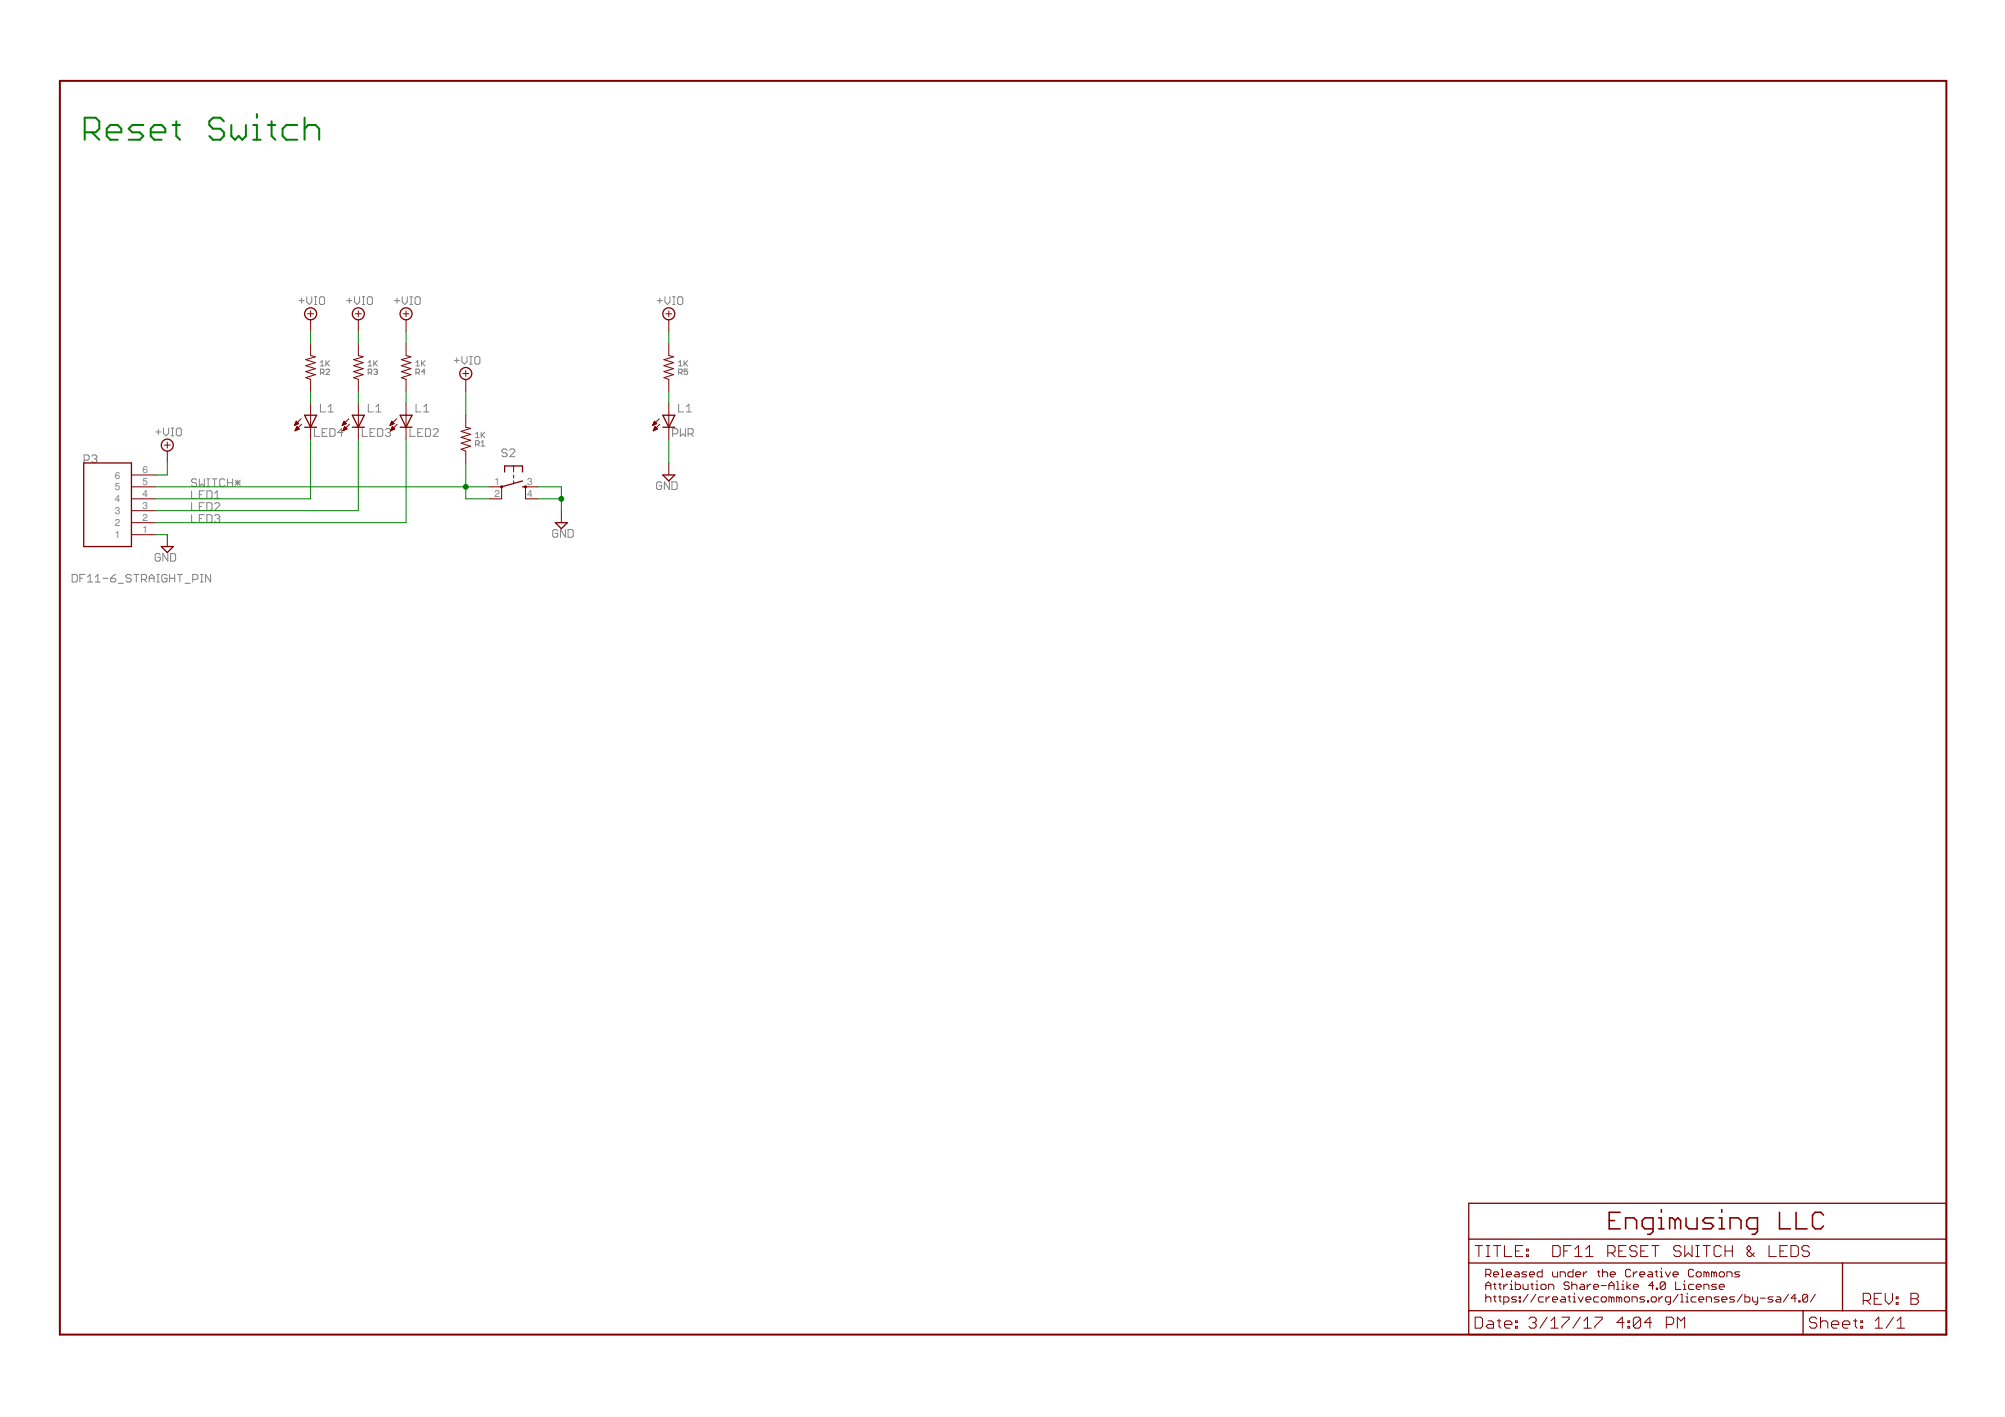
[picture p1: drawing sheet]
<svg xmlns="http://www.w3.org/2000/svg" width="297mm" height="210mm" viewBox="0 0 297 210" stroke-linecap="round" stroke-linejoin="round" font-family="sans-serif">
<defs><g id="words">
<g font-size="1.5" fill="#808080">
<text x="17" y="70.9">6</text>
<text x="21.1" y="71.9">5</text>
<text x="21.1" y="70.1">6</text>
<text x="73.2" y="71.9">1</text>
<text x="78.1" y="71.9">3</text>
<text x="17" y="78">2</text>
<text x="17" y="76.2">3</text>
<text x="17" y="74.4">4</text>
<text x="17" y="72.7">5</text>
<text x="21.1" y="77.2">2</text>
<text x="21.1" y="75.4">3</text>
<text x="21.1" y="73.6">4</text>
<text x="73.2" y="73.6">2</text>
<text x="78.1" y="73.6">4</text>
<text x="17" y="79.7">1</text>
<text x="21.1" y="78.9">1</text>
</g>
</g></defs>
<g fill="none" stroke="#808080" stroke-width=".15">
<path d="M44.3 44.5h.8M44.7 44.2v.7M45.4 44v.7l.4 .4 .4-.4v-.7M46.6 45.1h.3M46.6 44h.3M46.8 44v1.1M47.3 44.2l.2-.2h.4l.2 .2v.7l-.2 .2h-.4l-.2-.2zM47.5 59.9v1.1h.7M47.5 55.2h.4l.1-.1v-.3l-.1-.1h-.4v.8M47.5 53.7l.2-.3v.8M47.5 54.2h.5M47.7 55.2l.3 .3"/>
<path d="M48.3 53.4v.8M48.3 54.8l.1-.1h.3l.1 .1v.1l-.5 .6h.5M48.4 53.8l.4 .4M48.8 53.4l-.5 .6M51.4 44.5h.7M51.8 44.2v.7M52.5 44v.7l.4 .4 .4-.4v-.7M53.7 45.1h.3M53.7 44h.3M53.8 44v1.1M54.4 44.2l.2-.2h.4l.2 .2v.7l-.2 .2h-.4l-.2-.2zM54.5 55.2h.4l.2-.1v-.3l-.2-.1h-.4v.8"/>
<path d="M54.5 54.2h.6M54.5 53.7l.3-.3v.8M54.6 59.9v1.1h.7M54.8 55.2l.3 .3M55.4 53.4v.8M55.4 54.8l.1-.1h.3l.1 .1-.1 .3M55.5 53.8l.4 .4M55.6 55.1h.2M55.8 55.1l.1 .1-.1 .3h-.3l-.1-.2M55.9 53.4l-.5 .6M58.4 44.5h.8M58.8 44.2v.7"/>
<path d="M59.6 44v.7l.4 .4 .3-.4v-.7M60.7 45.1h.4M60.7 44h.4M60.9 44v1.1M61.5 44.2l.2-.2h.4l.2 .2v.7l-.2 .2h-.4l-.2-.2zM61.6 55.2h.4l.1-.1v-.3l-.1-.1h-.4v.8M61.6 54.2h.5M61.6 53.7l.3-.3v.8M61.6 59.9v1.1h.8M61.9 55.2l.2 .3M62.4 53.4v.8M62.6 53.8l.4 .4"/>
<path d="M63 53.4l-.6 .6M63 55.1h-.6l.4-.4v.8M67.3 53.4h.8M67.7 53v.7M68.4 52.8v.8l.4 .3 .4-.3v-.8M69.6 53.9h.4M69.6 52.8h.4M69.8 52.8v1.1M70.5 52.8h.4l.2 .2v.7l-.2 .2h-.4l-.2-.2v-.7zM97.4 44.5h.7M97.7 44.2v.7M98.5 44v.7l.4 .4 .4-.4v-.7"/>
<path d="M99.7 45.1h.3M99.7 44h.3M99.8 44v1.1M100.4 44.2l.2-.2h.4l.2 .2v.7l-.2 .2h-.4l-.2-.2zM100.5 59.9v1.1h.8M100.5 54.2h.6M100.5 55.2h.4l.2-.1v-.3l-.2-.1h-.4v.8M100.5 53.7l.3-.3v.8M100.8 55.2l.3 .3M101.3 53.4v.8M101.5 53.8l.4 .4M101.9 54.7h-.6v.4l.3-.2 .3 .2v.2l-.2 .2h-.2l-.2-.2"/>
<path d="M101.9 53.4l-.6 .6M12.5 68.2h.5l.2-.2v-.4l-.2-.2h-.5v1.1M13.6 67.6l.2-.2h.4l.2 .2v.2l-.2 .2M14 68h.2M14.2 68l.2 .2v.1l-.2 .2h-.4l-.2-.2M23.1 64h.7M23.5 63.6v.8M24.2 63.4v.8l.4 .4 .4-.4v-.8M25.4 64.6h.3M25.4 63.4h.3M25.5 63.4v1.2M26.1 63.6l.2-.2h.4l.2 .2v.8l-.2 .2h-.4l-.2-.2z"/>
<path d="M28.4 72.7v1.1h.7M28.4 74.5v1.1h.7M28.4 76.2v1.2h.7M29.1 71.1l-.1-.2h-.4l-.2 .2v.2l.2 .2h.4l.1 .2v.2l-.1 .2h-.4l-.2-.2M29.5 70.9v1.2l.4-.4 .4 .4v-1.2M29.5 75h.4M29.5 76.8h.4M29.5 73.3h.4M30.3 72.7h-.8v1.1h.8M30.3 74.5h-.8v1.1h.8M30.3 76.2h-.8v1.2h.8M30.6 70.9h.4"/>
<path d="M30.6 72.1h.4M30.6 74.5h.6l.2 .2v.7l-.2 .2h-.6zM30.6 72.7h.6l.2 .2v.8l-.2 .1h-.6zM30.6 76.2h.6l.2 .2v.8l-.2 .2h-.6zM30.8 70.9v1.2M31.4 70.9h.8M31.8 70.9v1.2M31.8 74.7l.2-.2h.4l.2 .2v.1l-.8 .8h.8M31.8 76.4l.2-.2h.4l.2 .2v.2l-.2 .2M31.8 73.8h.8M31.8 73.1l.4-.4v1.1M32.2 76.8h.2"/>
<path d="M32.4 76.8l.2 .2v.2l-.2 .2h-.4l-.2-.2M33.3 71.1l-.2-.2h-.4l-.1 .2v.8l.1 .2h.4l.2-.2M33.7 71.5h.8M33.7 70.9v1.2M34.5 70.9v1.2M34.8 71.5h.8M34.8 71.1l.8 .8M35.2 71.1v.8M35.6 71.1l-.8 .8M46.6 63.5v1.1h.7M47.7 64.1h.4M48.5 63.5h-.8v1.1h.8"/>
<path d="M48.6 61h.8M48.6 60.3l.4-.4v1.1M48.9 63.5h.5l.2 .2v.8l-.2 .1h-.5zM50.8 64.1h-.8l.6-.6v1.1M53.7 63.5v1.1h.7M54.8 64.1h.4M55.6 63.5h-.8v1.1h.8M55.7 61h.8M55.7 60.3l.4-.4v1.1M55.9 63.5h.6l.2 .2v.8l-.2 .1h-.6zM57.1 63.7l.2-.2h.4l.1 .2v.2l-.1 .2M57.5 64.1h.2"/>
<path d="M57.7 64.1l.1 .2v.2l-.1 .1h-.4l-.2-.1M60.7 63.5v1.1h.8M61.9 64.1h.4M62.7 63.5h-.8v1.1h.8M62.8 61h.7M62.8 60.3l.4-.4v1.1M63 63.5h.6l.2 .2v.8l-.2 .1h-.6zM64.2 63.7l.2-.2h.3l.2 .2v.2l-.7 .7h.7M70.5 64.3l.2-.3v.8M70.5 64.8h.5M70.5 65.8h.4l.1-.1v-.3l-.1-.1h-.4v.8M70.7 65.8l.3 .3"/>
<path d="M71.3 64v.8M71.3 65.6l.2-.3v.8M71.3 66.1h.5M71.4 64.4l.4 .4M71.8 64l-.5 .6M75.1 66.7l-.2-.2h-.4l-.1 .2v.2l.1 .2h.4l.2 .2v.2l-.2 .1h-.4l-.1-.1M75.5 66.7l.2-.2h.4l.2 .2v.2l-.8 .7h.8M82.6 78.6l-.2-.2h-.3l-.2 .2v.8l.2 .2h.3l.2-.2v-.4h-.3M83.8 78.4v1.2l-.8-1.2v1.2M84.2 78.4h.5l.2 .2v.8l-.2 .2h-.5zM98 71.6l-.2-.2h-.3l-.2 .2v.7l.2 .2h.3l.2-.2v-.4h-.3M99.2 71.4v1.1l-.8-1.1v1.1"/>
<path d="M99.5 71.4h.6l.2 .2v.7l-.2 .2h-.6zM99.7 64.3h.5l.2-.2v-.4l-.2-.2h-.5v1.1M100.8 63.5v1.1l.4-.3 .4 .3v-1.1M101.7 61h.7M101.7 60.3l.4-.4v1.1M101.9 64.3h.6l.2-.2v-.4l-.2-.2h-.6v1.1M102.3 64.3l.4 .3M10.7 85.1h.6l.2 .2v.7l-.2 .2h-.6zM11.8 85.7h.4M12.6 85.1h-.8v1.1M13 86.2h.7M13 85.5l.4-.4v1.1"/>
<path d="M14.1 86.2h.8M14.1 85.5l.4-.4v1.1M15.3 85.7h.7M16.4 85.7h.6l.1 .1v.2l-.1 .2h-.4l-.2-.2zM17.1 85.1l-.3 .2-.4 .4M17.5 86.4h.8M19.4 85.3l-.2-.2h-.3l-.2 .2v.2l.2 .2h.3l.2 .1v.2l-.2 .2h-.3l-.2-.2M19.8 85.1h.8M20.2 85.1v1.1M21 85.8h.5l.2-.1v-.4l-.2-.2h-.5v1.1M21.3 85.8l.4 .4M22.1 85.7h.7"/>
<path d="M22.1 86.2v-.7l.4-.4 .3 .4v.7M23.2 86.2h.4M23.2 85.1h.4M23.4 85.1v1.1M23.7 82.2l-.1-.2h-.4l-.2 .2v.7l.2 .2h.4l.1-.2v-.4h-.3M24.7 85.3l-.1-.2h-.4l-.2 .2v.7l.2 .2h.4l.1-.2v-.3h-.3M24.9 82v1.1l-.8-1.1v1.1M25.1 85.7h.8M25.1 85.1v1.1M25.3 82h.5l.2 .2v.7l-.2 .2h-.5zM25.9 85.1v1.1M26.3 85.1h.7"/>
<path d="M26.6 85.1v1.1M27.4 86.4h.8M28.6 85.8h.5l.2-.1v-.4l-.2-.2h-.5v1.1M29.7 86.2h.4M29.7 85.1h.4M29.9 85.1v1.1M31.2 85.1v1.1l-.7-1.1v1.1"/>
</g>
<g fill="none" stroke="#800000" stroke-width=".3">
<path d="M8.9 12h279.5v185.7h-279.5z"/>
<circle cx="74.3" cy="72.1" r=".08"/>
<circle cx="77.9" cy="72.1" r=".08"/>
</g>
<g fill="none" stroke="#800000" stroke-width=".19">
<path d="M12.4 68.6h7.1v12.4h-7.1zM45.1 63.3h1.8M45.1 61.5h1.8l-.9 1.8zM52.2 61.5h1.8l-.9 1.8zM52.2 63.3h1.8M59.3 63.3h1.7M59.3 61.5h1.7l-.8 1.8zM74.8 69.9v-.9h2.6v.9M77.4 72.1h.5M77.4 71.2l-3.1 .9M82.3 77.4h1.8l-.9 .9zM98.2 63.3h1.8"/>
<path d="M98.2 61.5h1.8l-.9 1.8zM98.2 70.4h1.8l-.9 .8zM23.9 81h1.8l-.9 .9zM217.6 178.2h70.8v19.5h-70.8zM217.6 187.1h70.8M217.6 194.2h70.8M217.6 183.6h70.8M267.1 194.2v3.5M273 187.1v7.1"/>
<circle cx="46" cy="46.5" r=".89"/>
<circle cx="53.1" cy="46.5" r=".89"/>
<circle cx="60.2" cy="46.5" r=".89"/>
<circle cx="69" cy="55.3" r=".89"/>
<circle cx="99.1" cy="46.5" r=".89"/>
<circle cx="24.8" cy="65.9" r=".89"/>
</g>
<g fill="none" stroke="#800000" stroke-width=".15">
<path d="M45.6 46.5h.9M46 46v.9M46 47.4v1.7M46 50.9v1.8l.7 .2-1.4 .4 1.4 .4-1.4 .5 1.4 .4-1.4 .5 1.4 .4-1.4 .4 .7 .3v1.8M46 59.7v5.3M52.6 46.5h.9M53.1 46v.9M53.1 47.4v1.7M53.1 50.9v1.8l.7 .2-1.4 .4 1.4 .4-1.4 .5 1.4 .4-1.4 .5 1.4 .4-1.4 .4 .7 .3v1.8M53.1 59.7v5.3M59.7 46.5h.9M60.2 46v.9"/>
<path d="M60.2 47.4v1.7M60.2 50.9v1.8l.7 .2-1.4 .4 1.4 .4-1.4 .5 1.4 .4-1.4 .5 1.4 .4-1.4 .4 .7 .3v1.8M60.2 59.7v5.3M68.6 55.3h.8M69 54.9v.9M69 56.2v1.8M98.6 46.5h.9M99.1 46v.9M99.1 47.4v1.7M99.1 50.9v1.8l.7 .2-1.4 .4 1.4 .4-1.4 .5 1.4 .4-1.4 .5 1.4 .4-1.4 .4 .7 .3v1.8M99.1 59.7v5.3M19.5 72.1h3.5"/>
<path d="M19.5 73.9h3.5M19.5 79.2h3.5M19.5 77.4h3.5M19.5 75.6h3.5M19.5 70.4h3.5M24.3 65.9h.9M24.8 65.5v.9M24.8 66.8v1.8M24.8 79.2v1.8M43.6 63h.1M43.7 62.9h.1M43.7 62.9h.3"/>
<path d="M43.7 62.8h.5M43.7 63.8h.2M43.8 62.7h.4M43.8 63.7h.2M43.8 62.6h.3M43.8 63.6h.4M43.8 62.6h.2M43.8 63.5h.5M43.9 62.5h.1M43.9 62.4h.1M43.9 63.5h.3M43.9 63.4h.3"/>
<path d="M43.9 62.4l-.3 .6M43.9 62.4l.3 .4-.6 .2M43.9 63.3h.2M44 63.2h.1M44 63.2l.3 .3-.6 .3zM44.6 62l-1 1M44.7 62.8l-1 1M50.7 63h.1M50.7 62.9h.2M50.8 62.9h.3M50.8 62.8h.4M50.8 63.8h.1"/>
<path d="M50.8 62.7h.5M50.8 63.7h.3M50.9 62.6h.3M50.9 63.6h.4M50.9 62.6h.2M50.9 63.5h.5M50.9 62.5h.2M50.9 63.5h.4M51 62.4l-.3 .6M51 62.4l.3 .4-.6 .2M51 62.4h.1M51 63.4h.2"/>
<path d="M51 63.3h.2M51 63.2h.1M51.1 63.2l.3 .3-.6 .3zM51.7 62l-1 1M51.8 62.8l-1 1M57.8 63h.1M57.8 62.9h.2M57.8 62.9h.3M57.9 62.8h.4M57.9 63.8h.1M57.9 62.7h.5M57.9 62.6h.4"/>
<path d="M57.9 63.7h.3M58 63.6h.4M58 62.6h.2M58 62.5h.1M58 63.5h.5M58 63.5h.4M58 62.4h.1M58 62.4l-.2 .6M58 62.4l.4 .4-.6 .2M58.1 63.4h.2M58.1 63.3h.2M58.1 63.2h.1"/>
<path d="M58.1 63.2l.4 .3-.6 .3zM58.8 62l-1 1M58.8 62.8l-.9 1M69 61.5v1.8l.7 .2-1.4 .4 1.4 .4-1.4 .5 1.4 .4-1.4 .5 1.4 .4-1.4 .4 .7 .3v1.8M72.5 72.1h1.8v1.8h-1.8M76.1 69v.9M76.1 70.4v.4M76.1 71.2v.5M79.6 72.1h-1.7v1.8h1.7M83.2 75.6v1.8M96.7 63h.1M96.7 62.9h.2"/>
<path d="M96.8 62.9h.2M96.8 62.8h.4M96.8 63.8h.1M96.8 62.7h.5M96.8 63.7h.3M96.9 62.6h.3M96.9 62.6h.2M96.9 63.6h.4M96.9 63.5h.5M96.9 62.5h.1M96.9 62.4h.1M96.9 63.5h.4"/>
<path d="M97 63.4h.2M97 62.4l-.3 .6M97 62.4l.3 .4-.6 .2M97 63.3h.2M97 63.2h.1M97 63.2l.4 .3-.6 .3zM97.7 62l-1 1M97.7 62.8l-.9 1M99.1 68.6v1.8M218.5 195.1h.9l.2 .3v1.1l-.2 .2h-.9zM218.5 184.5h1.1M219.1 184.5v1.6"/>
<path d="M220.1 192.3l.2-.2h.4l.2 .2v.6M220.1 188.8h.6l.2-.2v-.4l-.2-.2h-.6v1.1M220.1 191v-.8l.4-.3 .4 .3v.8M220.1 191.7v1.2M220.1 190.4h.8M220.2 184.5h.5M220.2 186.1h.5M220.5 195.7h.5l.3 .2v.8h-.8l-.3-.2 .3-.3h.8M220.5 184.5v1.6M220.5 188.8l.4 .3M221.3 188.8h.7v-.2l-.2-.2h-.4l-.1 .2v.4l.1 .1h.4M221.3 192.1h.3"/>
<path d="M221.3 184.5h1.1M221.3 190.2h.3M221.4 190.1v.7l.2 .2M221.4 191.9v.8l.2 .2M221.8 195.7h.6M221.8 184.5v1.6M222 192.1h.4M222 190.2h.4M222.1 195.4v1.1l.3 .2M222.2 190.1v.7l.2 .2M222.2 191.9v.8l.2 .2M222.4 188h.2v1.1"/>
<path d="M222.4 189.1h.4M222.8 192.9h.6l.1-.2v-.4l-.1-.2h-.6v1.2M222.8 190.2v.8M222.9 196.2h1.1v-.3l-.3-.2h-.5l-.3 .2v.6l.3 .2h.5M222.9 184.5v1.6h1.1M223.2 188.8h.7v-.2l-.2-.2h-.3l-.2 .2v.4l.2 .1h.3M223.4 190.2h-.2l-.4 .4M223.7 190.2h.2v.8M223.7 191h.4M223.9 189.7v.2M224.5 188.4h.4l.2 .2v.5h-.6l-.2-.1 .2-.2h.6M224.5 189.9v1.1h.6l.2-.2v-.4l-.2-.2h-.6"/>
<path d="M224.5 196.5h.3v.2h-.3zM224.5 195.7h.3v.2h-.3zM224.5 185.3h.6M224.7 192.1h-.6l-.2 .2 .2 .2h.4l.2 .2-.2 .2h-.6M225.1 192.7h.2v.2h-.2zM225.1 192.1h.2v.2h-.2zM225.6 184.5h-1.1v1.6h1.1M225.6 190.2v.6l.2 .2h.6v-.8M226.1 185.9h.3v.2h-.3zM226.1 185h.3v.3h-.3zM226.2 188.4h-.6l-.2 .2 .2 .2h.4l.2 .2-.2 .1h-.6M226.4 191.7l-.8 1.2"/>
<path d="M226.5 195.4l.3-.3h.5l.3 .3v.3l-.3 .2M226.6 188.8h.7v-.2l-.2-.2h-.3l-.2 .2v.4l.2 .1h.3M226.8 190.2h.3M227 190.1v.7l.1 .2M227.1 195.9h.2M227.3 195.9l.3 .3v.3l-.3 .2h-.5l-.3-.2M227.5 191.7l-.7 1.2M227.5 190.2h.2v.8M227.5 191h.4M227.7 189.7v.2M228.5 188v1.1h-.6l-.2-.1v-.4l.2-.2h.6M228.5 190.2h.4l.1 .2v.4l-.1 .2h-.4l-.2-.2v-.4z"/>
<path d="M228.7 192.1h-.6l-.2 .2v.4l.2 .2h.6M229 192.1v.8M229.2 195.1l-1.1 1.6M229.4 191v-.8h.6l.2 .2v.6M229.6 192.1h-.2l-.4 .4M229.8 196.7h1M229.8 195.7l.5-.6v1.6M230 192.5h.8v-.2l-.2-.2h-.4l-.2 .2v.4l.2 .2h.4M230 188.4v.6l.2 .1h.6v-.7M230 184.5h.9l.2 .3v1.1l-.2 .2h-.9zM231.1 189.1v-.7h.6l.2 .2v.5M231.3 192.1h.4l.2 .2v.6h-.6l-.2-.2 .2-.2h.6"/>
<path d="M231.4 195.1h1.1v.3l-1.1 1.1v.2M231.7 185.3h.5M232.3 192.1h.4M232.5 190.1l-.2-.2h-.4l-.2 .2v.1l.2 .2h.4l.2 .2v.2l-.2 .2h-.4l-.2-.2M232.5 191.9v.8l.2 .2M232.7 184.5h-1v1.6M232.9 190.4l.1-.2h.4l.2 .2v.6M232.9 189.9v1.1M233 192.1h.2v.8M233 188v1.1h-.5l-.2-.1v-.4l.2-.2h.5M233 192.9h.4M233.2 191.5v.2"/>
<path d="M233.3 186.1h1.1M233.3 185l.5-.5v1.6M233.4 188.8h.8v-.2l-.2-.2h-.4l-.2 .2v.4l.2 .1h.4M233.8 192.1l.4 .8 .3-.8M234.1 195.1l-1.1 1.6M234.2 190.2h.4l.1 .2v.6h-.5l-.2-.2 .2-.2h.5M234.6 188.4v.7M234.7 196.7h1M234.7 195.7l.5-.6v1.6M234.9 186.1h1.1M234.9 185l.6-.5v1.6M234.9 192.5h.8v-.2l-.2-.2h-.4l-.2 .2v.4l.2 .2h.4"/>
<path d="M235.1 188.4h-.2l-.3 .4M235.1 190.2v.8M235.7 190.2h-.2l-.4 .4M236.1 190.6h.7v-.2l-.2-.2h-.3l-.2 .2v.4l.2 .2h.3M236.3 195.1h1.1v.3l-1.1 1.1v.2M236.6 188.4h.4M236.8 192.1h-.5l-.2 .2v.4l.2 .2h.5M236.8 188.2v.8l.2 .1M237.2 190.4h.8M237.4 192.1h.4l.2 .2v.4l-.2 .2h-.4l-.2-.2v-.4zM237.4 188.6l.2-.2h.4l.2 .2v.5M237.4 188v1.1"/>
<path d="M238.2 185.6h.8l.3-.3v-.5l-.3-.3h-.8v1.6M238.4 190.4h.7M238.4 191v-.8l.3-.3 .4 .3v.8M238.5 188.8h.8v-.2l-.2-.2h-.4l-.2 .2v.4l.2 .1h.4M238.7 192.3l-.2-.2h-.1v.8M238.7 192.3l.2-.2 .2 .2v.6M238.7 192.3v.6M238.7 185.6l.6 .5M239.5 191h.4M239.5 189.9h.2v1.1M239.8 185.3h.6M239.9 192.3l-.2-.2h-.2v.8"/>
<path d="M239.9 192.3v.6M239.9 192.3l.2-.2 .2 .2v.6M240.3 190.2h.2v.8M240.3 191h.3M240.5 189.7v.2M240.6 195.9h-1.1l.8-.8v1.6M240.6 192.3l.2-.2h.4l.2 .2v.4l-.2 .2h-.4l-.2-.2zM240.9 184.5h-1.1v1.6h1.1M241 189.9v1.1M241.2 196.5h.2v.2h-.2zM241.2 195.7h.2v.2h-.2zM241.6 188.2l-.2-.2h-.4l-.2 .2v.8l.2 .1h.4l.2-.1"/>
<path d="M241.6 190.2l-.6 .4 .6 .4M241.8 192.9v-.8h.6l.1 .2v.6M242 188.4v.7M242 190.6h.7v-.2l-.2-.2h-.3l-.2 .2v.4l.2 .2h.3M242.5 184.8l-.2-.3h-.6l-.3 .3v.2l.3 .3h.6l.2 .3v.3l-.2 .2h-.6l-.3-.2M242.5 188.4h-.1l-.4 .4M242.9 188.8h.8v-.2l-.2-.2h-.4l-.2 .2v.4l.2 .1h.4M243.1 195.4v1.1l-.3 .2h-.5l-.3-.2M243.1 195.4l-.3-.3h-.5l-.3 .3v1.1M243.1 195.4l-1.1 1.1M243.1 185.3h.5M243.7 192.1h-.6l-.2 .2 .2 .2h.4l.2 .2-.2 .2h-.6"/>
<path d="M244.1 192.7h.1v.2h-.1zM244.2 184.5h-1.1v1.6h1.1M244.2 188.4h.4l.2 .2v.5h-.6l-.1-.1 .1-.2h.6M244.7 195.9h-1.1l.8-.8v1.6M244.7 184.5h1.1M244.8 192.1h.4l.2 .2v.4l-.2 .2h-.4l-.2-.2v-.4zM245 190.4h-.7l.5-.5v1.1M245.2 188.4h.4M245.2 184.5v1.6M245.4 188.2v.8l.2 .1M245.4 190.8h.2v.2h-.2zM245.8 192.1v.8"/>
<path d="M246 189.1h.3M246 188.4h.1v.7M246.1 187.8v.2M246.3 192.1h-.2l-.3 .4M246.7 188.4l.4 .7 .4-.7M246.7 190.1v.7l-.2 .2h-.4l-.1-.2M246.7 190.1l-.2-.2h-.4l-.1 .2v.7M246.7 190.1l-.7 .7M246.9 196.2h.8l.2-.3v-.5l-.2-.3h-.8v1.6M247.5 192.9h-.6l-.2-.2v-.4l.2-.2h.6v1l-.2 .2h-.2M247.9 188.8h.7v-.2l-.2-.2h-.3l-.2 .2v.4l.2 .1h.3M248.2 189.9v1.1h.8"/>
<path d="M248.5 196.7v-1.6l.5 .6 .6-.6v1.6M248.6 191.7l-.7 1.2M249 192.9h.4M249 191.7h.2v1.2M249 184.8l-.2-.3h-.6l-.2 .3v.2l.2 .3h.6l.2 .3v.3l-.2 .2h-.6l-.2-.2M249.4 190.2h.2v.8M249.4 191h.4M249.6 189.7v.2M249.6 184.5v1.6l.5-.5 .6 .5v-1.6M249.8 192.1h.2v.8M249.8 192.9h.3M250 191.5v.2"/>
<path d="M250.9 188.2l-.2-.2h-.4l-.2 .2v.8l.2 .1h.4l.2-.1M250.9 190.2h-.6l-.2 .2v.4l.2 .2h.6M251.2 184.5h.6M251.2 186.1h.6M251.3 192.1h-.6l-.2 .2v.4l.2 .2h.6M251.3 188.6l.2-.2h.3l.2 .2v.4l-.2 .1h-.3l-.2-.1zM251.3 190.6h.7v-.2l-.2-.2h-.3l-.2 .2v.4l.2 .2h.3M251.5 184.5v1.6M251.7 192.5h.7v-.2l-.2-.2h-.3l-.2 .2v.4l.2 .2h.3M252.3 184.5h1.1M252.4 191v-.8h.6l.2 .2v.6M252.8 192.9v-.8h.6l.2 .2v.6"/>
<path d="M252.8 188.6l-.2-.2h-.2v.7M252.8 188.6v.5M252.8 188.6l.2-.2 .2 .2v.5M252.8 184.5v1.6M253.9 188.6l-.2-.2h-.1v.7M253.9 188.6v.5M253.9 188.6l.2-.2 .2 .2v.5M254.3 190.2h-.6l-.1 .2 .1 .2h.4l.2 .2-.2 .2h-.5M254.7 192.1h-.6l-.2 .2 .2 .2h.4l.2 .2-.2 .2h-.6M254.7 188.6l.2-.2h.4l.2 .2v.4l-.2 .1h-.4l-.2-.1zM254.7 190.6h.8v-.2l-.2-.2h-.4l-.2 .2v.4l.2 .2h.4M255 184.8l-.3-.3h-.5l-.3 .3v1.1l.3 .2h.5l.3-.2"/>
<path d="M255.1 192.5h.7v-.2l-.1-.2h-.4l-.2 .2v.4l.2 .2h.4M255.6 185.3h1M255.6 184.5v1.6M255.8 189.1v-.7h.6l.2 .2v.5M256.6 184.5v1.6M257 192.1h-.6l-.2 .2 .2 .2h.4l.2 .2-.2 .2h-.6M257.7 188.4h-.5l-.2 .2 .2 .2h.4l.1 .2-.1 .1h-.6M258.1 191.7l-.7 1.2M258.5 191.7v1.2h.6l.1-.2v-.4l-.1-.2h-.6M259.7 192.1v.6l.1 .2h.6M259.9 185.6l-.5 .5h-.3l-.3-.2v-.3l.6-.6v-.2l-.3-.3-.3 .3v.2l1.1 1.1M260.4 192.1v1l-.2 .2h-.2"/>
<path d="M260.8 192.3h.7M262.1 184.5v1.6h1.1M262.7 192.1h-.6l-.2 .2 .2 .2h.4l.2 .2-.2 .2h-.6M263.2 192.1h.4l.2 .2v.6h-.6l-.1-.2 .1-.2h.6M263.7 185.3h.5M264.8 184.5h-1.1v1.6h1.1M265 191.7l-.8 1.2M265.3 184.5h.8l.3 .3v1.1l-.3 .2h-.8zM266.1 192.3h-.8l.6-.6v1.2M266.5 192.7h.2v.2h-.2zM267.8 191.9v.8l-.2 .2h-.3l-.2-.2M267.8 191.9l-.2-.2h-.3l-.2 .2v.8"/>
<path d="M267.8 191.9l-.7 .8M268.1 184.8l-.3-.3h-.6l-.2 .3v.2l.2 .3h.6l.3 .3v.3l-.3 .2h-.6l-.2-.2M268.9 191.7l-.7 1.2M269.2 195.4l-.3-.3h-.5l-.3 .3v.3l.3 .2h.5l.3 .3v.3l-.3 .2h-.5l-.3-.2M269.7 195.9l.3-.2h.5l.3 .2v.8M269.7 195.1v1.6M271.3 196.2h1.1v-.3l-.3-.2h-.5l-.3 .2v.6l.3 .2h.5M273 196.2h1v-.3l-.2-.2h-.6l-.2 .2v.6l.2 .2h.6M274.6 195.7h.5M274.9 195.4v1.1l.2 .2M275.7 196.5h.2v.2h-.2zM275.7 195.7h.2v.2h-.2z"/>
<path d="M276 192.7h.8l.3-.3v-.5l-.3-.3h-.8v1.6M276.6 192.7l.5 .5M277.7 192.4h.5M277.8 196.7h1.1M277.8 195.7l.5-.6v1.6M278.7 191.6h-1v1.6h1M279.3 191.6v1.1l.5 .5 .6-.5v-1.1M280.5 195.1l-1.1 1.6M280.9 192.9h.3v.3h-.3zM280.9 192.1h.3v.3h-.3zM281.1 196.7h1.1M281.1 195.7l.5-.6v1.6"/>
<path d="M283.1 191.6h.8l.3 .3v.2l-.3 .3 .3 .3v.2l-.3 .3h-.8zM283.1 192.4h.8"/>
</g>
<g fill="none" stroke="#800000" stroke-width=".23">
<path d="M240 179.6h-1.6v2.4h1.6M246.1 179.2v.4M255.1 179.2v.4M263.6 179.6v2.4h1.7M266.1 179.6v2.4h1.6M238.4 180.8h.8M240.8 182v-1.6h1.3l.4 .4v1.2M244.9 182h-1.2l-.4-.4v-.8l.4-.4h1.2v2l-.4 .4h-.4M245.7 182h.8M245.7 180.4h.4v1.6M248.2 180.8l-.4-.4h-.4v1.6M248.2 180.8v1.2"/>
<path d="M248.2 180.8l.4-.4 .4 .4v1.2M249.8 180.4v1.2l.4 .4h1.2v-1.6M253.9 180.4h-1.3l-.4 .4 .4 .4h.8l.5 .4-.5 .4h-1.2M254.7 182h.8M254.7 180.4h.4v1.6M256.3 182v-1.6h1.2l.4 .4v1.2M260.4 182h-1.2l-.4-.4v-.8l.4-.4h1.2v2l-.4 .4h-.4M270.2 180l-.5-.4h-.8l-.4 .4v1.6l.4 .4h.8l.5-.4"/>
</g>
<g fill="none" stroke="#008000" stroke-width=".3">
<path d="M12.6 19.6h1.6l.5-.5v-1.1l-.5-.6h-1.6v3.3M13.6 19.6l1.1 1.1M15.8 19.6h2.2v-.5l-.6-.6h-1.1l-.5 .6v1.1l.5 .5h1.1M21.2 18.5h-1.6l-.5 .6 .5 .5h1.1l.5 .6-.5 .5h-1.6M22.3 19.6h2.2v-.5l-.6-.6h-1l-.6 .6v1.1l.6 .5h1M25.6 18.5h1.1M26.1 18v2.2l.6 .5M33.2 18l-.6-.6h-1l-.6 .6v.5l.6 .6h1l.6 .5v.6l-.6 .5h-1l-.6-.5M34.3 18.5v1.7l.5 .5 .5-.5 .6 .5 .5-.5v-1.7M37.5 18.5h.6v2.2M38.1 16.9v.5M39.7 18.5h1.1"/>
<path d="M40.2 18v2.2l.6 .5M44 18.5h-1.6l-.5 .6v1.1l.5 .5h1.6M45.1 19.1l.6-.6h1.1l.5 .6v1.6M45.1 17.4v3.3M37.5 20.7h1.1"/>
</g>
<g fill="none" stroke="#008000" stroke-width=".15">
<path d="M46 49.1v1.8M46 58v1.7M53.1 49.1v1.8M53.1 58v1.7M60.2 49.1v1.8M60.2 58v1.7M69 58v3.5M99.1 49.1v1.8M99.1 58v1.7M23 72.1h49.5M23 79.2h1.8M24.8 68.6v1.8h-1.8"/>
<path d="M46 65v8.9h-23M53.1 65v10.6h-30.1M60.2 65v12.4h-37.2M69 68.6v5.3h3.5M79.6 72.1h3.6v3.5M79.6 73.9h3.6M99.1 65v3.6"/>
</g>
<g fill="#008000" stroke="#008000" stroke-width=".15">
<circle cx="83.2" cy="73.9" r=".36"/>
<circle cx="69" cy="72.1" r=".36"/>
</g>
<use href="#words"/>
</svg>
